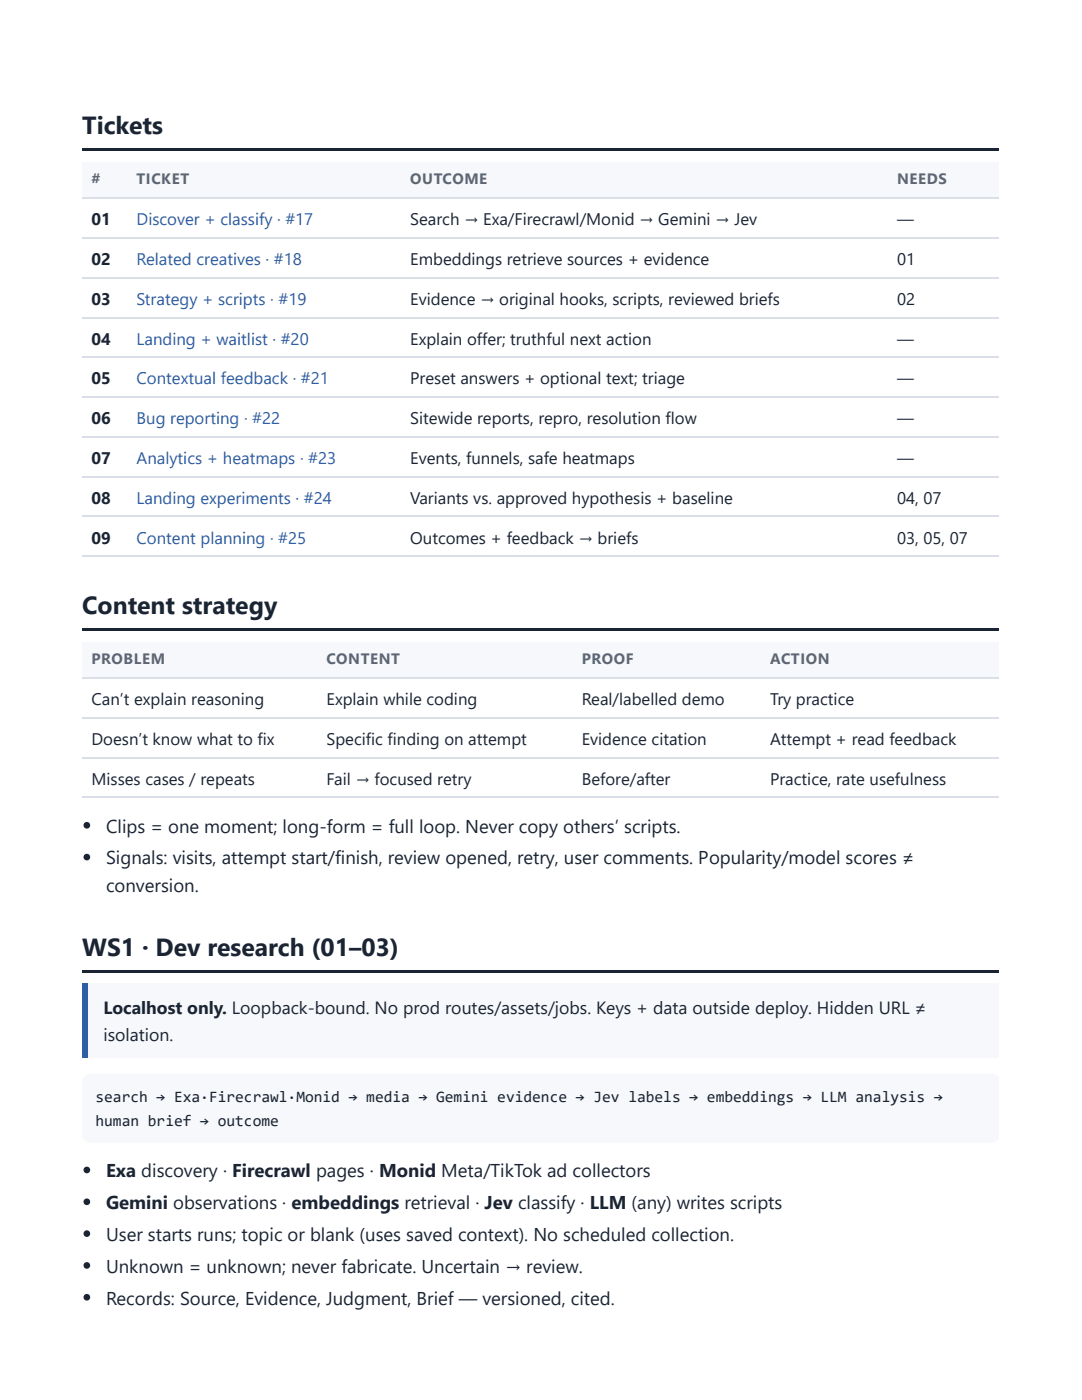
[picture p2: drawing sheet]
<svg xmlns="http://www.w3.org/2000/svg" width="216mm" height="279mm" viewBox="0 0 216 279" stroke-linecap="round" stroke-linejoin="round" font-family="sans-serif">
<defs><g id="words">
<g font-size="4.9" fill="#1b2433">
<text x="16.4" y="26.7">Tickets</text>
<text x="16.4" y="122.5">Content strategy</text>
<text x="16.4" y="190.8">WS1 · Dev research (01–03)</text>
</g>
<g font-size="3.7" fill="#1b2433">
<text x="21.2" y="166.2">Clips = one moment; long-form = full loop. Never copy others’ scripts.</text>
<text x="21.2" y="172.5">Signals: visits, attempt start/finish, review opened, retry, user comments. Popularity/model scores ≠</text>
<text x="21.2" y="178.1">conversion.</text>
<text x="21.2" y="234.9">Exa discovery · Firecrawl pages · Monid Meta/TikTok ad collectors</text>
<text x="21.2" y="241.3">Gemini observations · embeddings retrieval · Jev classify · LLM (any) writes scripts</text>
<text x="21.2" y="247.6">User starts runs; topic or blank (uses saved context). No scheduled collection.</text>
<text x="21.2" y="254">Unknown = unknown; never fabricate. Uncertain → review.</text>
<text x="21.2" y="260.3">Records: Source, Evidence, Judgment, Brief — versioned, cited.</text>
</g>
<g font-size="3.5" fill="#1b2433">
<text x="20.6" y="202.4">Localhost only. Loopback-bound. No prod routes/assets/jobs. Keys + data outside deploy. Hidden URL ≠</text>
<text x="20.6" y="207.7">isolation.</text>
</g>
<g font-size="3.3" fill="#1b2433">
<text x="18.3" y="45">01</text>
<text x="81.9" y="45">Search → Exa/Firecrawl/Monid → Gemini → Jev</text>
<text x="179" y="45">—</text>
<text x="18.3" y="52.9">02</text>
<text x="81.9" y="52.9">Embeddings retrieve sources + evidence</text>
<text x="179" y="52.9">01</text>
<text x="18.3" y="60.9">03</text>
<text x="81.9" y="60.9">Evidence → original hooks, scripts, reviewed briefs</text>
<text x="179" y="60.9">02</text>
<text x="18.3" y="68.8">04</text>
<text x="81.9" y="68.8">Explain offer; truthful next action</text>
<text x="179" y="68.8">—</text>
<text x="18.3" y="76.7">05</text>
<text x="81.9" y="76.7">Preset answers + optional text; triage</text>
<text x="179" y="76.7">—</text>
<text x="18.3" y="84.7">06</text>
<text x="81.9" y="84.7">Sitewide reports, repro, resolution flow</text>
<text x="179" y="84.7">—</text>
<text x="18.3" y="92.6">07</text>
<text x="81.9" y="92.6">Events, funnels, safe heatmaps</text>
<text x="179" y="92.6">—</text>
<text x="18.3" y="100.5">08</text>
<text x="81.9" y="100.5">Variants vs. approved hypothesis + baseline</text>
<text x="179" y="100.5">04, 07</text>
<text x="18.3" y="108.5">09</text>
<text x="81.9" y="108.5">Outcomes + feedback → briefs</text>
<text x="179" y="108.5">03, 05, 07</text>
<text x="18.3" y="140.8">Can’t explain reasoning</text>
<text x="65.2" y="140.8">Explain while coding</text>
<text x="116.1" y="140.8">Real/labelled demo</text>
<text x="153.7" y="140.8">Try practice</text>
<text x="18.3" y="148.7">Doesn’t know what to fix</text>
<text x="65.2" y="148.7">Specific finding on attempt</text>
<text x="116.1" y="148.7">Evidence citation</text>
<text x="153.7" y="148.7">Attempt + read feedback</text>
<text x="18.3" y="156.6">Misses cases / repeats</text>
<text x="65.2" y="156.6">Fail → focused retry</text>
<text x="116.1" y="156.6">Before/after</text>
<text x="153.7" y="156.6">Practice, rate usefulness</text>
</g>
<g font-size="3.3" fill="#2b5ea7">
<text x="27.3" y="45">Discover + classify · #17</text>
<text x="27.3" y="52.9">Related creatives · #18</text>
<text x="27.3" y="60.9">Strategy + scripts · #19</text>
<text x="27.3" y="68.8">Landing + waitlist · #20</text>
<text x="27.3" y="76.7">Contextual feedback · #21</text>
<text x="27.3" y="84.7">Bug reporting · #22</text>
<text x="27.3" y="92.6">Analytics + heatmaps · #23</text>
<text x="27.3" y="100.5">Landing experiments · #24</text>
<text x="27.3" y="108.5">Content planning · #25</text>
</g>
<g font-size="3.2" fill="#1b2433">
<text x="19" y="219.9">search → Exa·Firecrawl·Monid → media → Gemini evidence → Jev labels → embeddings → LLM analysis →</text>
<text x="19" y="224.6">human brief → outcome</text>
</g>
<g font-size="3" fill="#5b6678">
<text x="18.3" y="36.8">#</text>
<text x="27.3" y="36.8">TICKET</text>
<text x="81.9" y="36.8">OUTCOME</text>
<text x="179" y="36.8">NEEDS</text>
<text x="18.3" y="132.6">PROBLEM</text>
<text x="65.2" y="132.6">CONTENT</text>
<text x="116.1" y="132.6">PROOF</text>
<text x="153.7" y="132.6">ACTION</text>
</g>
</g></defs>
<path d="M16.4 29.6h182.9v.6h-182.9z" fill="#1b2433"/>
<g fill="#f6f8fb">
<path d="M16.4 32.3h9v7.1h-9z"/>
<path d="M25.4 32.3h54.5v7.1h-54.5z"/>
<path d="M79.9 32.3h97.4v7.1h-97.4z"/>
<path d="M177.3 32.3h22v7.1h-22z"/>
</g>
<path d="M16.4 39.6h182.9M16.4 47.5h182.9M16.4 55.4h182.9M16.4 63.4h182.9M16.4 71.3h182.9M16.4 79.2h182.9M16.4 87.2h182.9M16.4 95.1h182.9M16.4 103.1h182.9M16.4 111h182.9" fill="none" stroke="#d9dee7" stroke-width=".26"/>
<path d="M16.4 125.4h182.9v.5h-182.9z" fill="#1b2433"/>
<g fill="#f6f8fb">
<path d="M16.4 128.1h46.8v7.1h-46.8z"/>
<path d="M63.2 128.1h51.1v7.1h-51.1z"/>
<path d="M114.3 128.1h37.6v7.1h-37.6z"/>
<path d="M151.9 128.1h47.4v7.1h-47.4z"/>
</g>
<path d="M16.4 135.3h182.9M16.4 143.3h182.9M16.4 151.2h182.9M16.4 159.1h182.9" fill="none" stroke="#d9dee7" stroke-width=".26"/>
<path d="M16.4 193.7h182.9v.5h-182.9z" fill="#1b2433"/>
<path d="M16.4 196.3h182.9v14.8h-182.9z" fill="#f6f8fb"/>
<path d="M16.4 196.3h1.1v14.8h-1.1z" fill="#2b5ea7"/>
<path d="M16.9 214.8l.5-.4 .6-.1h179.9a1.35 1.35 0 0 1 1.4 1.6v10.6a1.35 1.35 0 0 1-1.4 1.6h-179.9a1.59 1.59 0 0 1-1.6-1.6v-10.6l.1-.6z" fill="#f6f8fb"/>
<g fill="#1b2433">
<circle cx="17.3" cy="164.7" r=".66"/>
<circle cx="17.3" cy="171.1" r=".66"/>
<circle cx="17.3" cy="233.5" r=".66"/>
<circle cx="17.3" cy="239.8" r=".66"/>
<circle cx="17.3" cy="246.2" r=".66"/>
<circle cx="17.3" cy="252.5" r=".66"/>
<circle cx="17.3" cy="258.9" r=".66"/>
</g>
<use href="#words"/>
</svg>
